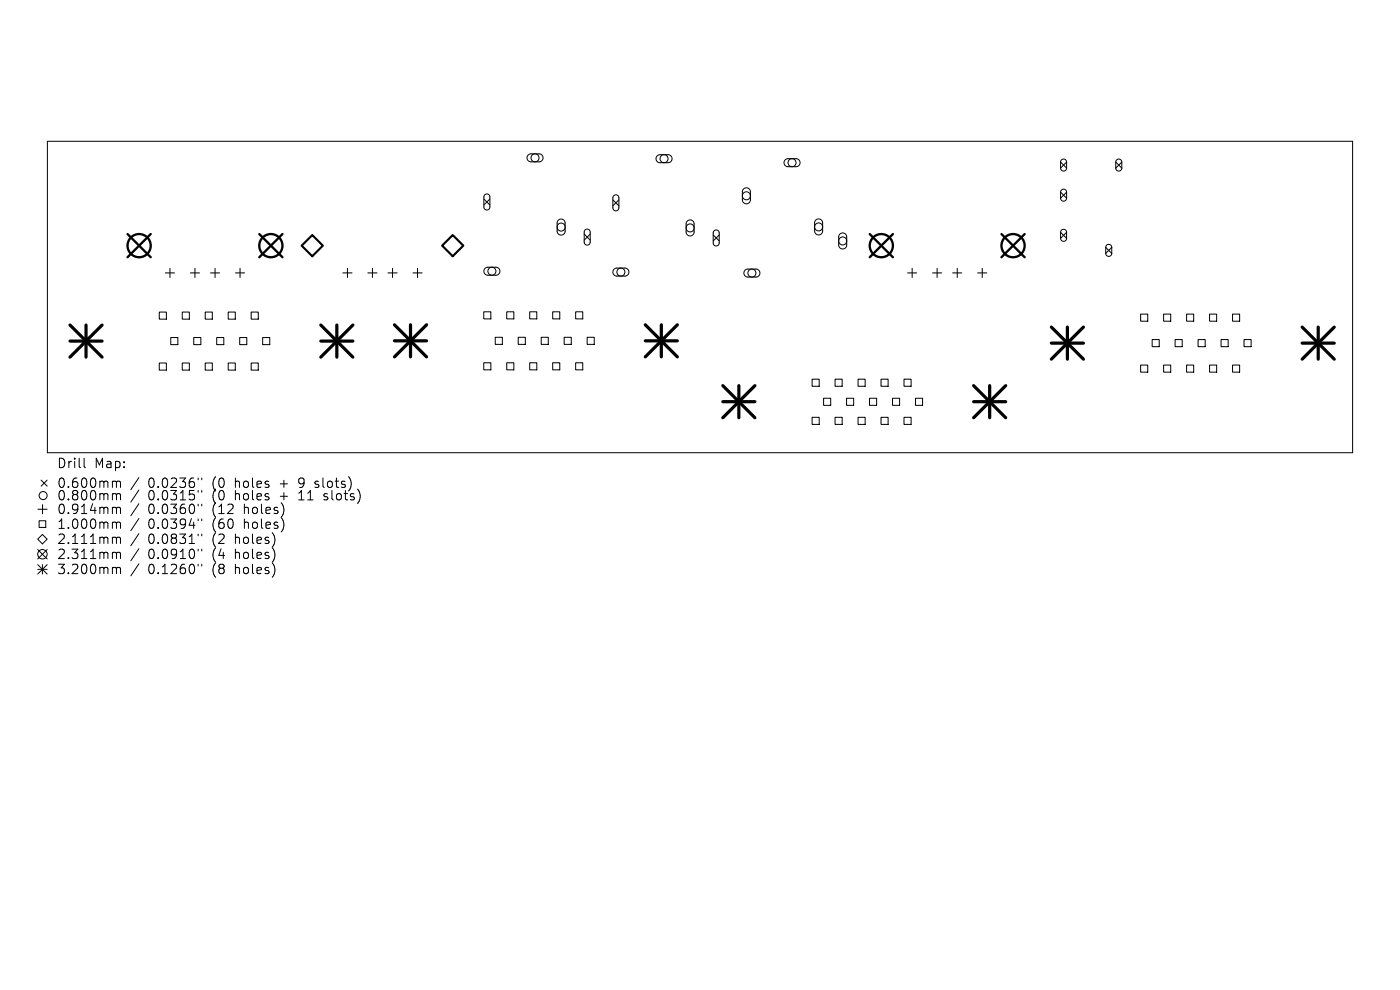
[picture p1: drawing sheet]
<svg xmlns="http://www.w3.org/2000/svg" width="297mm" height="210mm" viewBox="0 0 297 210" stroke-linecap="round" stroke-linejoin="round" font-family="sans-serif">
<defs><g id="words">
<g font-size="2.8">
<text x="12" y="99.6">Drill</text>
<text x="20" y="99.6">Map:</text>
<text x="12" y="103.8">0.600mm</text>
<text x="12" y="106.4">0.800mm</text>
<text x="31.4" y="103.8">0.0236&quot;</text>
<text x="31.4" y="106.4">0.0315&quot;</text>
<text x="45.2" y="103.8">(0</text>
<text x="45.2" y="106.4">(0</text>
<text x="50.1" y="103.8">holes</text>
<text x="50.1" y="106.4">holes</text>
<text x="59.9" y="103.8">+</text>
<text x="59.9" y="106.4">+</text>
<text x="64.1" y="103.8">9</text>
<text x="64.1" y="106.4">11</text>
<text x="67.7" y="103.8">slots)</text>
<text x="69.6" y="106.4">slots)</text>
<text x="12" y="109.3">0.914mm</text>
<text x="12" y="112.5">1.000mm</text>
<text x="31.4" y="109.3">0.0360&quot;</text>
<text x="31.4" y="112.5">0.0394&quot;</text>
<text x="45.2" y="109.3">(12</text>
<text x="45.2" y="112.5">(60</text>
<text x="52" y="109.3">holes)</text>
<text x="52" y="112.5">holes)</text>
<text x="12" y="115.7">2.111mm</text>
<text x="12" y="118.9">2.311mm</text>
<text x="31.4" y="115.7">0.0831&quot;</text>
<text x="31.4" y="118.9">0.0910&quot;</text>
<text x="45.2" y="115.7">(2</text>
<text x="45.2" y="118.9">(4</text>
<text x="50.1" y="115.7">holes)</text>
<text x="50.1" y="118.9">holes)</text>
<text x="12" y="122.1">3.200mm</text>
<text x="31.4" y="122.1">0.1260&quot;</text>
<text x="45.2" y="122.1">(8</text>
<text x="50.1" y="122.1">holes)</text>
</g>
</g></defs>
<g fill="none" stroke="#000" stroke-width=".21">
<path d="M10.1 30h276.8v66h-276.8v-66M112.1 32.9l.5-.3h1.8a.85 .85 0 0 1 .8 .9 .85 .85 0 0 1-.8 .8h-1.7a.85 .85 0 0 1-.8-.5 .85 .85 0 0 1 .2-.9zM139.4 33.1l.5-.3h1.8a.85 .85 0 0 1 .9 .9 .85 .85 0 0 1-.9 .8h-1.7a.85 .85 0 0 1-.8-.5 .85 .85 0 0 1 .2-.9zM166.6 33.9l.5-.2h1.8a.85 .85 0 0 1 .8 .8 .85 .85 0 0 1-.8 .9h-1.7a.85 .85 0 0 1-.8-.6 .85 .85 0 0 1 .2-.9zM225 34.4l1.3 1.3M225 34.4v1.3M225 35.7l.2 .4 .4 .2 .5-.2 .2-.4M225 34.4l.2-.5 .4-.2 .5 .2 .2 .5M226.3 34.4l-1.3 1.3M226.3 34.4v1.3M236.7 34.4l1.3 1.3M236.7 34.4v1.3"/>
<path d="M236.7 35.7l.2 .4 .4 .2 .5-.2 .2-.4M236.7 34.4l.2-.5 .4-.2 .5 .2 .2 .5M238 34.4l-1.3 1.3M238 34.4v1.3M35.1 57.9h1.9M36.1 56.9v2M40.4 57.9h1.9M41.4 56.9v2M44.7 57.9h1.9M45.6 56.9v2M49.9 57.9h2M50.9 56.9v2"/>
<path d="M72.7 57.9h2M73.7 56.9v2M78 57.9h2M79 56.9v2M82.3 57.9h2M83.3 56.9v2M87.6 57.9h1.9M88.6 56.9v2M102.7 42.2l1.2 1.3M102.8 41.3l.7-.1 .4 .5v2.3l-.2 .4-.3 .1-.5-.1-.2-.4v-2.3zM102.9 56.9l.5-.2h1.8a.85 .85 0 0 1 .9 .8 .85 .85 0 0 1-.9 .9h-1.7a.85 .85 0 0 1-.8-.5 .85 .85 0 0 1 .2-1zM103.9 42.2l-1.2 1.3"/>
<path d="M118.4 46.7a.85 .85 0 0 1 1-.2 .85 .85 0 0 1 .5 .8v1.7a.85 .85 0 0 1-.9 .9 .85 .85 0 0 1-.8-.9v-1.8zM123.9 49.7l1.3 1.2M124.1 48.8l.6-.2 .5 .5v2.4l-.2 .3-.3 .2-.5-.1-.3-.4v-2.3zM125.2 49.7l-1.3 1.2M130 42.4l1.3 1.3M130.2 41.5l.6-.2 .5 .6v2.3l-.2 .3-.3 .2-.5-.1-.3-.4v-2.3zM130.3 57.1l.5-.2h1.8a.85 .85 0 0 1 .8 .8 .85 .85 0 0 1-.8 .9h-1.7a.85 .85 0 0 1-.8-.6 .85 .85 0 0 1 .2-.9zM131.3 42.4l-1.3 1.3M145.8 46.9a.85 .85 0 0 1 .9-.2 .85 .85 0 0 1 .6 .8v1.7a.85 .85 0 0 1-.9 .9 .85 .85 0 0 1-.8-.9v-1.8zM151.3 49.8l1.3 1.3M151.5 49l.7-.2 .4 .5v2.4l-.2 .3-.4 .2-.4-.1-.3-.4v-2.3zM152.6 49.8l-1.3 1.3"/>
<path d="M157.7 40.1a.85 .85 0 0 1 1-.2 .85 .85 0 0 1 .5 .8v1.7a.85 .85 0 0 1-.9 .8 .85 .85 0 0 1-.8-.8v-1.8zM158.1 57.3l.5-.2h1.8a.85 .85 0 0 1 .8 .8 .85 .85 0 0 1-.8 .9h-1.7a.85 .85 0 0 1-.8-.5 .85 .85 0 0 1 .2-1zM173.1 46.7a.85 .85 0 0 1 .9-.2 .85 .85 0 0 1 .5 .8v1.7a.85 .85 0 0 1-.8 .8 .85 .85 0 0 1-.9-.8v-1.8zM178.2 49.7a.85 .85 0 0 1 .9-.2 .85 .85 0 0 1 .5 .8v1.7a.85 .85 0 0 1-.8 .8 .85 .85 0 0 1-.9-.8v-1.8zM192.5 57.9h2M193.5 56.9v2M197.8 57.9h2M198.8 56.9v2M202.1 57.9h1.9M203.1 56.9v2M207.4 57.9h1.9M208.4 56.9v2"/>
<path d="M225 40.8v1.2M225 49.3v1.3M225 40.8l1.3 1.2M225 49.3l1.3 1.3M225 42l.2 .5 .4 .2 .5-.2 .2-.5M225 40.8l.2-.5 .4-.2 .5 .2 .2 .5M225 50.6l.2 .4 .4 .2 .5-.2 .2-.4M225 49.3l.2-.5 .4-.2 .5 .2 .2 .5M226.3 40.8v1.2M226.3 49.3v1.3M226.3 40.8l-1.3 1.2M226.3 49.3l-1.3 1.3"/>
<path d="M234.6 52.5l1.3 1.2M234.6 52.5v1.2M234.6 53.7l.2 .5 .4 .2 .5-.2 .2-.5M234.6 52.5l.2-.5 .4-.2 .5 .2 .2 .5M235.9 52.5l-1.3 1.2M235.9 52.5v1.2M33.8 66.2h1.5v1.5h-1.5zM33.8 77h1.5v1.5h-1.5zM36.2 71.6h1.5v1.5h-1.5zM38.7 66.2h1.5v1.5h-1.5zM38.7 77h1.5v1.5h-1.5zM41.1 71.6h1.5v1.5h-1.5z"/>
<path d="M43.5 66.2h1.5v1.5h-1.5zM43.5 77h1.5v1.5h-1.5zM46 71.6h1.5v1.5h-1.5zM48.4 66.2h1.5v1.5h-1.5zM48.4 77h1.5v1.5h-1.5zM50.8 71.6h1.6v1.5h-1.6zM53.3 66.2h1.5v1.5h-1.5zM53.3 77h1.5v1.5h-1.5zM55.7 71.6h1.5v1.5h-1.5zM102.6 66.1h1.5v1.5h-1.5zM102.6 77h1.5v1.5h-1.5zM105.1 71.5h1.5v1.6h-1.5z"/>
<path d="M107.5 66.1h1.5v1.5h-1.5zM107.5 77h1.5v1.5h-1.5zM109.9 71.5h1.5v1.6h-1.5zM112.4 66.1h1.5v1.5h-1.5zM112.4 77h1.5v1.5h-1.5zM114.8 71.5h1.5v1.6h-1.5zM117.3 66.1h1.5v1.5h-1.5zM117.3 77h1.5v1.5h-1.5zM119.7 71.5h1.5v1.6h-1.5zM122.1 66.1h1.5v1.5h-1.5zM122.1 77h1.5v1.5h-1.5zM124.6 71.5h1.5v1.6h-1.5z"/>
<path d="M242 66.6h1.5v1.5h-1.5zM242 77.4h1.5v1.5h-1.5zM244.4 72h1.5v1.5h-1.5zM246.9 66.6h1.5v1.5h-1.5zM246.9 77.4h1.5v1.5h-1.5zM249.3 72h1.5v1.5h-1.5zM251.7 66.6h1.5v1.5h-1.5zM251.7 77.4h1.5v1.5h-1.5zM254.2 72h1.5v1.5h-1.5zM256.6 66.6h1.5v1.5h-1.5zM256.6 77.4h1.5v1.5h-1.5zM259 72h1.5v1.5h-1.5z"/>
<path d="M261.5 66.6h1.5v1.5h-1.5zM261.5 77.4h1.5v1.5h-1.5zM263.9 72h1.5v1.5h-1.5zM17.8 97.2v1.7l.3 .3M172.3 80.4h1.5v1.5h-1.5zM172.3 88.5h1.5v1.5h-1.5zM174.7 84.5h1.5v1.5h-1.5zM177.2 80.4h1.5v1.5h-1.5zM177.2 88.5h1.5v1.5h-1.5zM179.6 84.5h1.5v1.5h-1.5zM182 80.4h1.5v1.5h-1.5zM182 88.5h1.5v1.5h-1.5z"/>
<path d="M184.5 84.5h1.5v1.5h-1.5zM186.9 80.4h1.5v1.5h-1.5zM186.9 88.5h1.5v1.5h-1.5zM189.3 84.5h1.5v1.5h-1.5zM191.8 80.4h1.5v1.5h-1.5zM191.8 88.5h1.5v1.5h-1.5zM194.2 84.5h1.5v1.5h-1.5zM8 114.4l1-1 1 1-1 1zM8 116.6l2 2M8 119.8l2 2M8.1 108h1.9M8.3 110.5h1.4v1.4h-1.4z"/>
<path d="M8.7 101.8l1.3 1.3M9 119.8v2M9 107.1v1.9M10 116.6l-2 2M10 119.8l-2 2M10 101.8l-1.3 1.3M24.1 102.1h.3l.3 .3M24.1 104.7h.3l.3 .3M24.1 107.6l.5 .1 .1 .2M24.1 110.8h.3l.3 .2M24.1 114h.3l.3 .2M24.1 117.2h.3l.3 .2"/>
<path d="M24.7 102.4l.3-.3 .5 .1 .1 1.2M24.7 102.4v1M24.7 105v1M24.7 107.9v1M24.7 111v1.1M24.7 114.2v1.1M24.7 117.4v1.1M24.7 105l.3-.3 .5 .1 .1 1.2M24.7 107.9l.3-.3 .5 .1 .1 1.2M24.7 111l.3-.2 .5 .1 .1 1.2M24.7 114.2l.3-.2 .5 .1 .1 1.2M24.7 117.4l.3-.2 .5 .1 .1 1.2"/>
<path d="M29.5 101.3l-1.7 2.6M29.5 103.9l-1.7 2.6M29.5 106.8l-1.7 2.6M29.5 110l-1.7 2.6M29.5 113.2l-1.7 2.6M29.5 116.4l-1.7 2.6M29.5 119.6l-1.7 2.6M42 101.4v.4M42 104v.4M42 106.9v.4M42 110.1v.4M42 113.3v.4"/>
<path d="M42 116.5v.4M42 119.7v.4M42.8 101.4v.4M42.8 104v.4M42.8 106.9v.4M42.8 110.1v.4M42.8 113.3v.4M42.8 116.5v.4M42.8 119.7v.4M66.8 103.3l.2 .1M66.9 102.2v.4M68.7 105.9l.2 .1"/>
<path d="M8 120.8h2M24.1 120.4h.3l.3 .2M24.7 120.6v1.1M24.7 120.6l.3-.2 .5 .1 .1 1.2"/>
<circle cx="113.5" cy="33.5" r=".85"/>
<circle cx="140.9" cy="33.7" r=".85"/>
<circle cx="168" cy="34.5" r=".85"/>
<circle cx="104.4" cy="57.5" r=".85"/>
<circle cx="119" cy="48.2" r=".85"/>
<circle cx="131.7" cy="57.7" r=".85"/>
<circle cx="146.4" cy="48.3" r=".85"/>
<circle cx="158.3" cy="41.5" r=".85"/>
<circle cx="159.5" cy="57.9" r=".85"/>
<circle cx="173.7" cy="48.1" r=".85"/>
<circle cx="178.8" cy="51.1" r=".85"/>
<circle cx="9" cy="117.6" r="1"/>
<circle cx="9.1" cy="105.1" r=".85"/>
</g>
<path d="M66.2 49.9l2.3 2.2-2.3 2.3-2.2-2.3zM96 49.9l2.3 2.2-2.3 2.3-2.2-2.3z" fill="none" stroke="#000" stroke-width=".45"/>
<g fill="none" stroke="#000" stroke-width=".49">
<path d="M27.1 49.6l4.9 5M32 49.6l-4.9 5M55 49.6l4.9 5M59.9 49.6l-4.9 5M184.5 49.6l4.9 5M189.4 49.6l-4.9 5M212.5 49.6l4.9 5M217.4 49.6l-4.9 5"/>
<circle cx="29.5" cy="52.1" r="2.46"/>
<circle cx="57.5" cy="52.1" r="2.46"/>
<circle cx="187" cy="52.1" r="2.46"/>
<circle cx="214.9" cy="52.1" r="2.46"/>
</g>
<g fill="none" stroke="#000" stroke-width=".68">
<path d="M14.8 68.9l6.9 6.9M14.8 72.4h6.9M18.2 68.9v6.9M21.7 68.9l-6.9 6.9M68.1 72.4h6.8M68.1 68.9l6.8 6.9M71.5 68.9v6.9M74.9 68.9l-6.8 6.9M83.7 68.9l6.8 6.8M83.7 72.3h6.8M87.1 68.9v6.8M90.5 68.9l-6.8 6.8"/>
<path d="M136.9 72.3h6.8M136.9 68.9l6.8 6.8M140.3 68.9v6.8M143.7 68.9l-6.8 6.8M223 69.4l6.8 6.8M223 72.8h6.8M226.4 69.4v6.8M229.8 69.4l-6.8 6.8M276.2 72.8h6.9M276.2 69.4l6.9 6.8M279.7 69.4v6.8M283.1 69.4l-6.9 6.8"/>
<path d="M153.3 81.8l6.8 6.8M153.3 85.2h6.8M156.7 81.8v6.8M160.1 81.8l-6.8 6.8M206.5 85.2h6.9M206.5 81.8l6.9 6.8M210 81.8v6.8M213.4 81.8l-6.9 6.8"/>
</g>
<use href="#words"/>
</svg>
